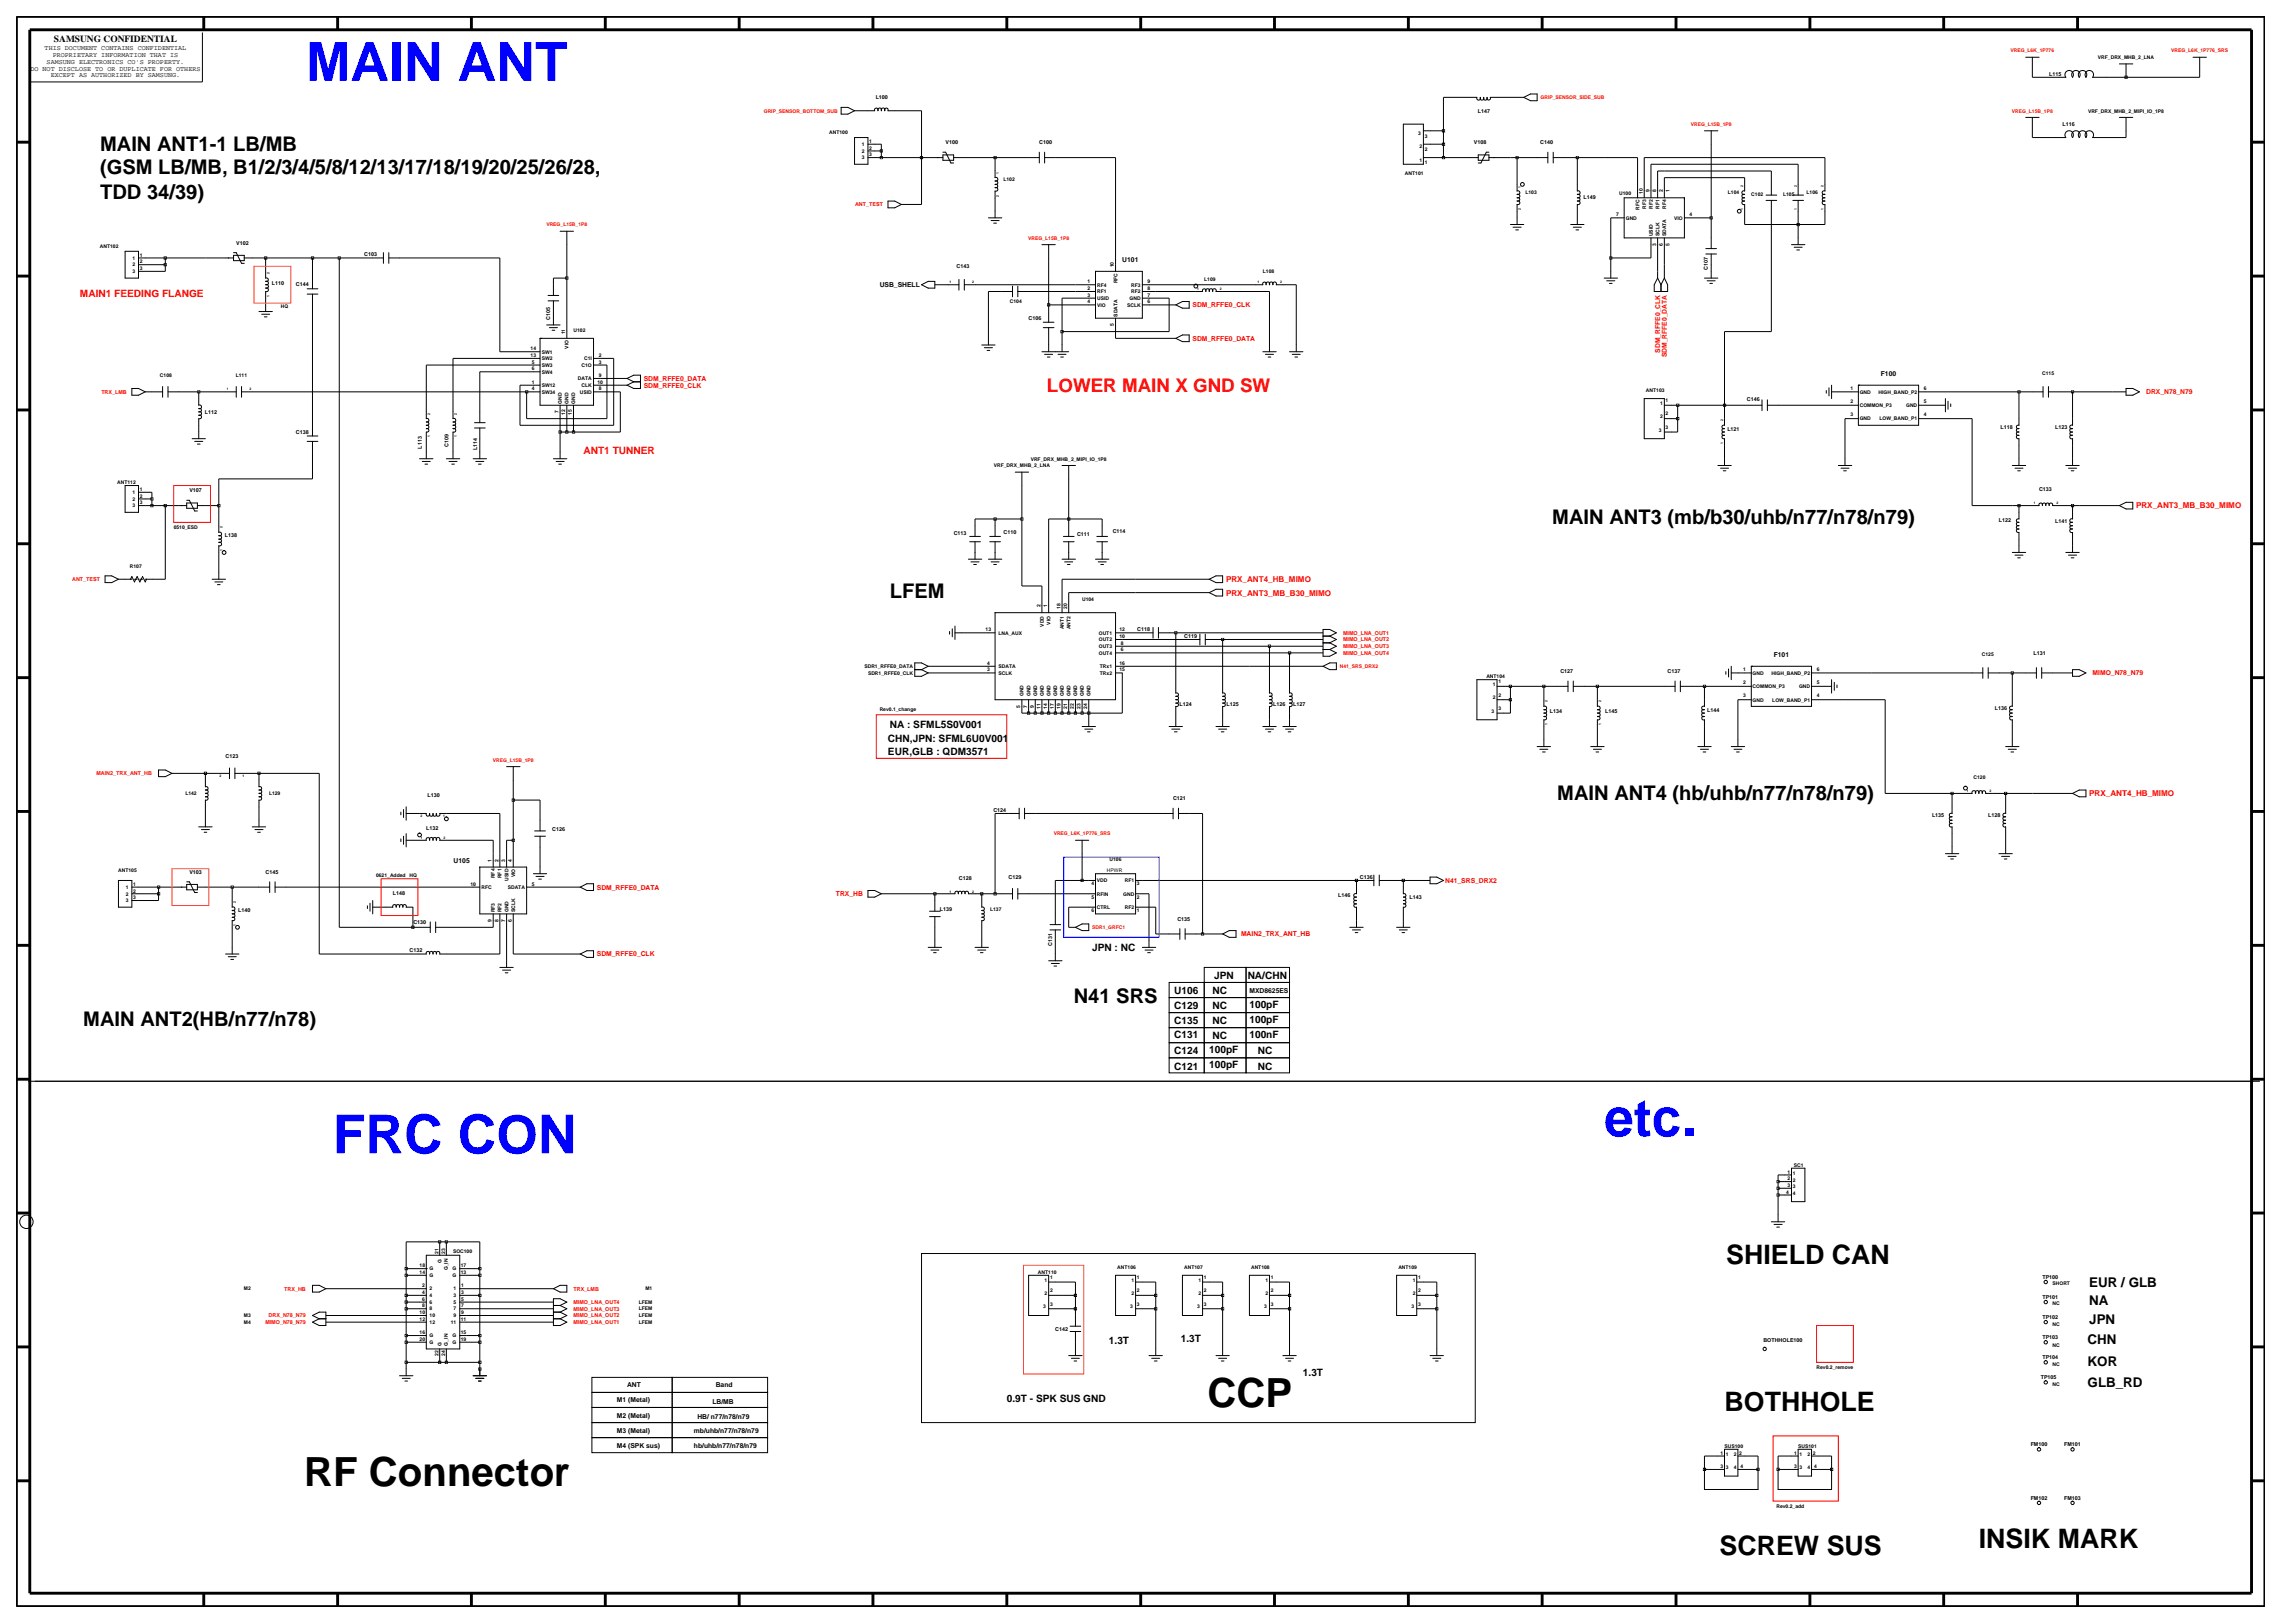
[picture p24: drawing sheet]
<svg xmlns="http://www.w3.org/2000/svg" width="420mm" height="297mm" viewBox="0 0 420 297" stroke-linecap="round" stroke-linejoin="round" font-family="sans-serif">
<defs><g id="words">
<g font-size="9.8" fill="#00f">
<text x="56" y="14.8">MAIN ANT</text>
<text x="293.6" y="207.9">etc.</text>
<text x="60.9" y="211">FRC CON</text>
</g>
<g font-size="7.4">
<text x="221" y="257.5">CCP</text>
<text x="55.7" y="271.9">RF Connector</text>
</g>
<g font-size="4.9">
<text x="315.9" y="231.2">SHIELD CAN</text>
<text x="315.6" y="258.2">BOTHHOLE</text>
<text x="314.7" y="284.5">SCREW SUS</text>
<text x="362.1" y="283.3">INSIK MARK</text>
</g>
<g font-size="3.7">
<text x="18.3" y="27.6">MAIN ANT1-1 LB/MB</text>
<text x="18.3" y="31.9">(GSM LB/MB, B1/2/3/4/5/8/12/13/17/18/19/20/25/26/28,</text>
<text x="18.3" y="36.5">TDD 34/39)</text>
<text x="284.1" y="95.9">MAIN ANT3 (mb/b30/uhb/n77/n78/n79)</text>
<text x="162.8" y="109.4">LFEM</text>
<text x="285" y="146.4">MAIN ANT4 (hb/uhb/n77/n78/n79)</text>
<text x="196.5" y="183.5">N41 SRS</text>
<text x="15.2" y="187.7">MAIN ANT2(HB/n77/n78)</text>
</g>
<text font-size="3.4" fill="#f00" x="191.6" y="71.7">LOWER MAIN X GND SW</text>
<g font-size="2.5">
<text x="382.3" y="235.5">EUR / GLB</text>
<text x="382.3" y="238.9">NA</text>
<text x="382" y="245.9">CHN</text>
<text x="382.3" y="242.2">JPN</text>
<text x="382" y="249.9">KOR</text>
<text x="382" y="253.9">GLB_RD</text>
</g>
<g font-size="1.9" fill="#f00">
<text x="14.6" y="54.3">MAIN1 FEEDING FLANGE</text>
<text x="106.8" y="83">ANT1 TUNNER</text>
</g>
<g font-size="1.9">
<text x="162.5" y="135.7">CHN,JPN: SFML6U0V001</text>
<text x="162.8" y="133.2">NA : SFML5S0V001</text>
<text x="162.5" y="138.1">EUR,GLB : QDM3571</text>
<text x="199.9" y="174">JPN : NC</text>
<text x="222.2" y="179.2">JPN</text>
<text x="228.3" y="179.2">NA/CHN</text>
<text x="214.9" y="181.9">U106</text>
<text x="214.9" y="184.7">C129</text>
<text x="221.9" y="181.9">NC</text>
<text x="221.9" y="184.7">NC</text>
<text x="228.7" y="184.4">100pF</text>
<text x="214.9" y="189.9">C131</text>
<text x="214.9" y="187.4">C135</text>
<text x="221.9" y="187.4">NC</text>
<text x="221.9" y="190.2">NC</text>
<text x="228.7" y="189.9">100nF</text>
<text x="228.7" y="187.1">100pF</text>
<text x="214.9" y="195.7">C121</text>
<text x="214.9" y="193">C124</text>
<text x="221.3" y="195.4">100pF</text>
<text x="221.3" y="192.6">100pF</text>
<text x="230.2" y="195.7">NC</text>
<text x="230.2" y="193">NC</text>
<text x="202.9" y="245.9">1.3T</text>
<text x="216.1" y="245.6">1.3T</text>
<text x="238.4" y="251.7">1.3T</text>
<text x="184.3" y="256.6">0.9T - SPK SUS GND</text>
</g>
<text font-size="1.7" x="9.9" y="7.7">SAMSUNG CONFIDENTIAL</text>
<g font-size="1.5" fill="#f00">
<text x="390.9" y="93">PRX_ANT3_MB_B30_MIMO</text>
<text x="224.4" y="106.5">PRX_ANT4_HB_MIMO</text>
<text x="224.4" y="109">PRX_ANT3_MB_B30_MIMO</text>
<text x="382.3" y="145.7">PRX_ANT4_HB_MIMO</text>
</g>
<g font-size="1.2">
<text x="8.2" y="9.2">THIS DOCUMENT CONTAINS CONFIDENTIAL</text>
<text x="8.5" y="11.7">SAMSUNG ELECTRONICS CO'S PROPERTY.</text>
<text x="9.6" y="10.5">PROPRIETARY INFORMATION THAT IS</text>
<text x="5.6" y="12.9">DO NOT DISCLOSE TO OR DUPLICATE FOR OTHERS</text>
<text x="9.3" y="14.1">EXCEPT AS AUTHORIZED BY SAMSUNG.</text>
<text x="205.4" y="48">U101</text>
<text x="161" y="52.5">USB_SHELL</text>
<text x="344.2" y="68.8">F100</text>
<text x="324.6" y="120.2">F101</text>
<text x="83" y="157.9">U105</text>
<text x="228.7" y="181.6">MXD8625ES</text>
<text x="112.9" y="256.6">M1 (Metal)</text>
<text x="114.8" y="253.9">ANT</text>
<text x="130.4" y="256.9">LB/MB</text>
<text x="131" y="253.9">Band</text>
<text x="112.9" y="262.1">M3 (Metal)</text>
<text x="112.9" y="259.4">M2 (Metal)</text>
<text x="127" y="262.1">mb/uhb/n77/n78/n79</text>
<text x="127.6" y="259.7">HB/ n77/n78/n79</text>
<text x="112.9" y="264.9">M4 (SPK sus)</text>
<text x="127" y="264.9">hb/uhb/n77/n78/n79</text>
</g>
<g font-size="1.2" fill="#f00">
<text x="218.2" y="56.2">SDM_RFFE0_CLK</text>
<text x="218.2" y="62.4">SDM_RFFE0_DATA</text>
<text x="303.8" y="64.5" transform="rotate(-90 303.8 64.5)">SDM_RFFE0_CLK</text>
<text x="305" y="65.4" transform="rotate(-90 305 65.4)">SDM_RFFE0_DATA</text>
<text x="117.8" y="70.9">SDM_RFFE0_CLK</text>
<text x="117.8" y="69.7">SDM_RFFE0_DATA</text>
<text x="392.8" y="72.1">DRX_N78_N79</text>
<text x="383" y="123.6">MIMO_N78_N79</text>
<text x="264.5" y="161.6">N41_SRS_DRX2</text>
<text x="109.2" y="162.8">SDM_RFFE0_DATA</text>
<text x="153" y="164">TRX_HB</text>
<text x="227.1" y="171.3">MAIN2_TRX_ANT_HB</text>
<text x="109.2" y="175">SDM_RFFE0_CLK</text>
</g>
<g font-size="1">
<text x="375" y="13.9">L115</text>
<text x="160.3" y="18.1">L100</text>
<text x="270.5" y="20.7">L147</text>
<text x="377.5" y="23.1">L116</text>
<text x="173.1" y="26.4">V100</text>
<text x="190.2" y="26.4">C100</text>
<text x="269.7" y="26.4">V108</text>
<text x="281.9" y="26.4">C140</text>
<text x="289.8" y="36.5">L149</text>
<text x="43.2" y="44.8">V102</text>
<text x="66.7" y="46.9">C103</text>
<text x="49.7" y="52.1">L110</text>
<text x="54.1" y="52.4">C144</text>
<text x="175.1" y="49.1">C143</text>
<text x="312.5" y="49.4" transform="rotate(-90 312.5 49.4)">C107</text>
<text x="100.7" y="58.5" transform="rotate(-90 100.7 58.5)">C105</text>
<text x="188.2" y="58.5">C106</text>
<text x="37.5" y="75.7">L112</text>
<text x="319.7" y="73.3">C146</text>
<text x="54.1" y="79.4">C138</text>
<text x="77.2" y="82.1" transform="rotate(-90 77.2 82.1)">L113</text>
<text x="82.1" y="81.8" transform="rotate(-90 82.1 81.8)">C109</text>
<text x="87.3" y="82.4" transform="rotate(-90 87.3 82.4)">L114</text>
<text x="316.1" y="78.8">L121</text>
<text x="366.1" y="78.4">L118</text>
<text x="376.1" y="78.5">L123</text>
<text x="373.2" y="89.8">C133</text>
<text x="34.7" y="90.1">V107</text>
<text x="365.8" y="95.6">L122</text>
<text x="376.1" y="95.7">L141</text>
<text x="41.2" y="98.3">L138</text>
<text x="174.5" y="97.8">C113</text>
<text x="183.6" y="97.7">C110</text>
<text x="197.1" y="98">C111</text>
<text x="203.6" y="97.5">C114</text>
<text x="208.1" y="115.5">C118</text>
<text x="216.7" y="116.7">C119</text>
<text x="372.1" y="119.9">L131</text>
<text x="285.6" y="123.1">C127</text>
<text x="305.2" y="123.1">C137</text>
<text x="215.9" y="129.3">L124</text>
<text x="224.4" y="129.3">L125</text>
<text x="233" y="129.3">L126</text>
<text x="236.7" y="129.3">L127</text>
<text x="283.7" y="130.5">L134</text>
<text x="293.8" y="130.5">L145</text>
<text x="312.4" y="130.3">L144</text>
<text x="365.1" y="130">L136</text>
<text x="41.3" y="138.8">C123</text>
<text x="78.2" y="145.9">L130</text>
<text x="181.8" y="148.6">C124</text>
<text x="214.7" y="146.4">C121</text>
<text x="353.6" y="149.5">L135</text>
<text x="363.9" y="149.6">L128</text>
<text x="78" y="151.9">L132</text>
<text x="101.1" y="152">C126</text>
<text x="34.7" y="159.9">V103</text>
<text x="48.6" y="159.9">C145</text>
<text x="175.5" y="161.1">C128</text>
<text x="184.6" y="160.8">C129</text>
<text x="248.8" y="160.8">C136</text>
<text x="43.6" y="166.9">L140</text>
<text x="71.9" y="163.8">L148</text>
<text x="172" y="166.7">L139</text>
<text x="244.9" y="164.2">L146</text>
<text x="257.9" y="164.5">L143</text>
<text x="75.7" y="169.2">C130</text>
<text x="192.5" y="173.1" transform="rotate(-90 192.5 173.1)">C131</text>
<text x="215.5" y="168.5">C135</text>
<text x="74.9" y="174.3">C132</text>
<text x="373.8" y="234">TP100</text>
<text x="373.8" y="237.6">TP101</text>
<text x="193.1" y="243.5">C142</text>
<text x="322.7" y="245.5">BOTHHOLE100</text>
<text x="373.8" y="245">TP103</text>
<text x="373.8" y="241.3">TP102</text>
<text x="373.8" y="248.7">TP104</text>
<text x="373.5" y="252.3">TP105</text>
<text x="371.6" y="264.6">FM100</text>
<text x="377.8" y="264.6">FM101</text>
<text x="371.6" y="274.4">FM102</text>
<text x="377.8" y="274.4">FM103</text>
</g>
<g font-size="1" fill="#f00">
<text x="156.5" y="37.8">ANT_TEST</text>
<text x="18.5" y="72.1">TRX_LMB</text>
<text x="13.2" y="106.3">ANT_TEST</text>
<text x="245.8" y="117.4">MIMO_LNA_OUT2</text>
<text x="245.8" y="116.2">MIMO_LNA_OUT1</text>
<text x="245.8" y="118.6">MIMO_LNA_OUT3</text>
<text x="245.8" y="119.8">MIMO_LNA_OUT4</text>
<text x="17.6" y="141.9">MAIN2_TRX_ANT_HB</text>
<text x="52" y="236.2">TRX_HB</text>
<text x="105" y="236.2">TRX_LMB</text>
<text x="105" y="239.8">MIMO_LNA_OUT3</text>
<text x="105" y="238.6">MIMO_LNA_OUT4</text>
<text x="48.6" y="242.3">MIMO_N78_N79</text>
<text x="49.2" y="241.1">DRX_N78_N79</text>
<text x="105" y="241.1">MIMO_LNA_OUT2</text>
<text x="105" y="242.3">MIMO_LNA_OUT1</text>
</g>
<g font-size=".9" fill="#f00">
<text x="367.9" y="9.6">VREG_L6K_1P776</text>
<text x="397.4" y="9.6">VREG_L6K_1P776_SRS</text>
<text x="139.8" y="20.6">GRIP_SENSOR_BOTTOM_SUB</text>
<text x="281.9" y="18.1">GRIP_SENSOR_SIDE_SUB</text>
<text x="309.4" y="23">VREG_L15B_1P8</text>
<text x="368.2" y="20.6">VREG_L15B_1P8</text>
<text x="100" y="41.4">VREG_L15B_1P8</text>
<text x="188.2" y="43.9">VREG_L15B_1P8</text>
<text x="245.2" y="122.2">N41_SRS_DRX2</text>
<text x="90.2" y="139.4">VREG_L15B_1P8</text>
<text x="192.8" y="152.9">VREG_L6K_1P776_SRS</text>
<text x="199.9" y="170">SDR1_GRFC1</text>
</g>
<g font-size=".9">
<text x="383.9" y="10.8">VRF_DRX_MHB_2_LNA</text>
<text x="382.1" y="20.6">VRF_DRX_MHB_2_MIPI_IO_1P8</text>
<text x="151.8" y="24.6">ANT100</text>
<text x="157.7" y="26.7">1</text>
<text x="157.7" y="27.9">2</text>
<text x="157.7" y="29.1">3</text>
<text x="159.1" y="26.1">1</text>
<text x="159.1" y="27.4">2</text>
<text x="159.1" y="28.6">3</text>
<text x="259.5" y="24.7">3</text>
<text x="259.8" y="29.6">1</text>
<text x="259.8" y="27.1">2</text>
<text x="260.7" y="27.6">2</text>
<text x="260.7" y="25.2">3</text>
<text x="183.6" y="33.1">L102</text>
<text x="257.1" y="31.9">ANT101</text>
<text x="260.7" y="30.1">1</text>
<text x="279.2" y="35.6">L103</text>
<text x="296.3" y="35.6">U100</text>
<text x="300.6" y="35.5" transform="rotate(-90 300.6 35.5)">10</text>
<text x="301.8" y="35.2" transform="rotate(-90 301.8 35.2)">9</text>
<text x="303.1" y="35.2" transform="rotate(-90 303.1 35.2)">8</text>
<text x="304.3" y="35.2" transform="rotate(-90 304.3 35.2)">2</text>
<text x="305.5" y="35.2" transform="rotate(-90 305.5 35.2)">1</text>
<text x="316.2" y="35.6">L104</text>
<text x="320.5" y="35.9">C102</text>
<text x="326.3" y="35.9">L105</text>
<text x="330.6" y="35.6">L106</text>
<text x="295.8" y="39.6">7</text>
<text x="297.5" y="40.2">GND</text>
<text x="300" y="38.4" transform="rotate(-90 300 38.4)">RFC</text>
<text x="301.2" y="38.2" transform="rotate(-90 301.2 38.2)">RF3</text>
<text x="302.5" y="38.2" transform="rotate(-90 302.5 38.2)">RF2</text>
<text x="303.7" y="38.2" transform="rotate(-90 303.7 38.2)">RF1</text>
<text x="304.9" y="38.2" transform="rotate(-90 304.9 38.2)">RF4</text>
<text x="306.4" y="40.2">VIO</text>
<text x="309.2" y="39.6">4</text>
<text x="18.3" y="45.4">ANT102</text>
<text x="24.2" y="47.5">1</text>
<text x="25.6" y="47">1</text>
<text x="302.5" y="43.2" transform="rotate(-90 302.5 43.2)">USID</text>
<text x="303.1" y="45" transform="rotate(-90 303.1 45)">3</text>
<text x="303.7" y="43.2" transform="rotate(-90 303.7 43.2)">SCLK</text>
<text x="304.3" y="45" transform="rotate(-90 304.3 45)">6</text>
<text x="304.9" y="43.2" transform="rotate(-90 304.9 43.2)">SDATA</text>
<text x="305.5" y="45" transform="rotate(-90 305.5 45)">5</text>
<text x="24.2" y="48.7">2</text>
<text x="24.2" y="50">3</text>
<text x="25.6" y="48.2">2</text>
<text x="25.6" y="49.4">3</text>
<text x="199" y="51.8">1</text>
<text x="199" y="53.1">2</text>
<text x="200.8" y="52.4">RF4</text>
<text x="200.8" y="53.7">RF1</text>
<text x="203.9" y="48.9" transform="rotate(-90 203.9 48.9)">10</text>
<text x="204.5" y="51.9" transform="rotate(-90 204.5 51.9)">RFC</text>
<text x="207" y="53.7">RF2</text>
<text x="207" y="52.4">RF3</text>
<text x="210" y="53.1">8</text>
<text x="210" y="51.8">9</text>
<text x="220.4" y="51.5">L109</text>
<text x="231.1" y="50">L108</text>
<text x="51.4" y="56.4">HQ</text>
<text x="184.8" y="55.5">C104</text>
<text x="199" y="54.3">3</text>
<text x="199" y="55.5">4</text>
<text x="200.8" y="56.1">VIO</text>
<text x="200.8" y="54.9">USID</text>
<text x="203.9" y="59.7" transform="rotate(-90 203.9 59.7)">5</text>
<text x="204.5" y="57.9" transform="rotate(-90 204.5 57.9)">SDATA</text>
<text x="206.3" y="56.1">SCLK</text>
<text x="206.7" y="54.9">GND</text>
<text x="210" y="55.5">6</text>
<text x="210" y="54.3">7</text>
<text x="97.1" y="65.3">13</text>
<text x="97.1" y="64.1">14</text>
<text x="99.1" y="65.9">SW2</text>
<text x="99.1" y="64.7">SW1</text>
<text x="103.4" y="61.2" transform="rotate(-90 103.4 61.2)">11</text>
<text x="104.1" y="63.8" transform="rotate(-90 104.1 63.8)">VIO</text>
<text x="105" y="60.7">U102</text>
<text x="106.9" y="65.9">C1I</text>
<text x="109.6" y="65.3">2</text>
<text x="29.3" y="69">C108</text>
<text x="43.2" y="69">L111</text>
<text x="97.4" y="67.7">6</text>
<text x="97.4" y="71.4">4</text>
<text x="97.4" y="66.5">5</text>
<text x="97.4" y="70.2">1</text>
<text x="99.1" y="67.1">SW3</text>
<text x="99.1" y="68.4">SW4</text>
<text x="99.1" y="70.8">SW12</text>
<text x="105.8" y="69.6">DATA</text>
<text x="106.4" y="67.1">C1O</text>
<text x="106.4" y="70.8">CLK</text>
<text x="109.3" y="70.2">10</text>
<text x="109.6" y="71.4">8</text>
<text x="109.6" y="69">9</text>
<text x="109.6" y="66.5">3</text>
<text x="301.2" y="71.7">ANT103</text>
<text x="338.6" y="71.3">1</text>
<text x="352.1" y="71.3">6</text>
<text x="373.7" y="68.7">C115</text>
<text x="99.1" y="72">SW34</text>
<text x="102.2" y="75.6" transform="rotate(-90 102.2 75.6)">7</text>
<text x="102.8" y="73.9" transform="rotate(-90 102.8 73.9)">GND</text>
<text x="103.4" y="75.9" transform="rotate(-90 103.4 75.9)">12</text>
<text x="104.1" y="73.9" transform="rotate(-90 104.1 73.9)">GND</text>
<text x="104.7" y="75.9" transform="rotate(-90 104.7 75.9)">15</text>
<text x="105.3" y="73.9" transform="rotate(-90 105.3 73.9)">GND</text>
<text x="106.1" y="72">USID</text>
<text x="303.8" y="74.1">1</text>
<text x="303.8" y="76.5">2</text>
<text x="304.8" y="73.6">1</text>
<text x="304.8" y="76">2</text>
<text x="338.6" y="73.7">2</text>
<text x="338.6" y="76.2">3</text>
<text x="340.3" y="72">GND</text>
<text x="340.3" y="74.5">COMMON_P3</text>
<text x="340.3" y="76.9">GND</text>
<text x="343.8" y="72">HIGH_BAND_P2</text>
<text x="343.9" y="76.9">LOW_BAND_P1</text>
<text x="348.8" y="74.5">GND</text>
<text x="352.1" y="73.7">5</text>
<text x="352.1" y="76.2">4</text>
<text x="303.6" y="79">3</text>
<text x="304.8" y="78.5">3</text>
<text x="21.4" y="88.6">ANT112</text>
<text x="25.6" y="89.8">1</text>
<text x="181.9" y="85.5">VRF_DRX_MHB_2_LNA</text>
<text x="188.6" y="84.3">VRF_DRX_MHB_2_MIPI_IO_1P8</text>
<text x="24.2" y="90.4">1</text>
<text x="24.2" y="91.6">2</text>
<text x="24.2" y="92.8">3</text>
<text x="25.6" y="91.1">2</text>
<text x="25.6" y="92.3">3</text>
<text x="31.8" y="96.8">0510_ESD</text>
<text x="23.8" y="103.9">R107</text>
<text x="190.4" y="111.2" transform="rotate(-90 190.4 111.2)">2</text>
<text x="191.6" y="111.2" transform="rotate(-90 191.6 111.2)">1</text>
<text x="194.1" y="111.4" transform="rotate(-90 194.1 111.4)">18</text>
<text x="195.3" y="111.4" transform="rotate(-90 195.3 111.4)">20</text>
<text x="198" y="110">U104</text>
<text x="180.4" y="115.5">13</text>
<text x="182.7" y="116.1">LNA_AUX</text>
<text x="191" y="114.7" transform="rotate(-90 191 114.7)">VDD</text>
<text x="192.2" y="114.3" transform="rotate(-90 192.2 114.3)">VIO</text>
<text x="194.7" y="115.1" transform="rotate(-90 194.7 115.1)">ANT1</text>
<text x="195.9" y="115.1" transform="rotate(-90 195.9 115.1)">ANT2</text>
<text x="201.1" y="119.8">OUT4</text>
<text x="201.1" y="118.6">OUT3</text>
<text x="201.1" y="116.1">OUT1</text>
<text x="201.1" y="117.3">OUT2</text>
<text x="204.9" y="115.5">12</text>
<text x="204.9" y="116.7">10</text>
<text x="205.1" y="119.2">6</text>
<text x="205.1" y="118">8</text>
<text x="158.2" y="122.2">SDR1_RFFE0_DATA</text>
<text x="158.9" y="123.5">SDR1_RFFE0_CLK</text>
<text x="180.6" y="122.9">3</text>
<text x="180.6" y="121.6">4</text>
<text x="182.7" y="122.2">SDATA</text>
<text x="182.7" y="123.5">SCLK</text>
<text x="201.3" y="123.5">TRx2</text>
<text x="201.3" y="122.2">TRx1</text>
<text x="204.9" y="122.9">15</text>
<text x="204.9" y="121.6">16</text>
<text x="272" y="124.1">ANT104</text>
<text x="273.2" y="125.5">1</text>
<text x="274.2" y="125">1</text>
<text x="319" y="122.7">1</text>
<text x="319" y="125.2">2</text>
<text x="320.7" y="123.5">GND</text>
<text x="320.7" y="125.9">COMMON_P3</text>
<text x="324.2" y="123.5">HIGH_BAND_P2</text>
<text x="329.2" y="125.9">GND</text>
<text x="332.5" y="125.2">5</text>
<text x="332.5" y="122.7">6</text>
<text x="362.7" y="120.1">C125</text>
<text x="161" y="130.2">Rev0.1_change</text>
<text x="186.7" y="129.5" transform="rotate(-90 186.7 129.5)">5</text>
<text x="187.3" y="127.4" transform="rotate(-90 187.3 127.4)">GND</text>
<text x="188" y="129.5" transform="rotate(-90 188 129.5)">7</text>
<text x="188.6" y="127.4" transform="rotate(-90 188.6 127.4)">GND</text>
<text x="189.2" y="129.5" transform="rotate(-90 189.2 129.5)">9</text>
<text x="189.8" y="127.4" transform="rotate(-90 189.8 127.4)">GND</text>
<text x="190.4" y="129.8" transform="rotate(-90 190.4 129.8)">11</text>
<text x="191" y="127.4" transform="rotate(-90 191 127.4)">GND</text>
<text x="191.6" y="129.8" transform="rotate(-90 191.6 129.8)">14</text>
<text x="192.2" y="127.4" transform="rotate(-90 192.2 127.4)">GND</text>
<text x="192.9" y="129.8" transform="rotate(-90 192.9 129.8)">17</text>
<text x="193.5" y="127.4" transform="rotate(-90 193.5 127.4)">GND</text>
<text x="194.1" y="129.8" transform="rotate(-90 194.1 129.8)">19</text>
<text x="194.7" y="127.4" transform="rotate(-90 194.7 127.4)">GND</text>
<text x="195.3" y="129.8" transform="rotate(-90 195.3 129.8)">21</text>
<text x="195.9" y="127.4" transform="rotate(-90 195.9 127.4)">GND</text>
<text x="196.5" y="129.8" transform="rotate(-90 196.5 129.8)">22</text>
<text x="197.1" y="127.4" transform="rotate(-90 197.1 127.4)">GND</text>
<text x="197.7" y="129.8" transform="rotate(-90 197.7 129.8)">23</text>
<text x="198.4" y="127.4" transform="rotate(-90 198.4 127.4)">GND</text>
<text x="199" y="129.8" transform="rotate(-90 199 129.8)">24</text>
<text x="199.6" y="127.4" transform="rotate(-90 199.6 127.4)">GND</text>
<text x="273" y="130.4">3</text>
<text x="273.2" y="128">2</text>
<text x="274.2" y="127.5">2</text>
<text x="274.2" y="129.9">3</text>
<text x="319" y="127.6">3</text>
<text x="320.7" y="128.4">GND</text>
<text x="324.3" y="128.4">LOW_BAND_P1</text>
<text x="332.5" y="127.6">4</text>
<text x="361.2" y="142.5">C120</text>
<text x="33.9" y="145.5">L142</text>
<text x="49.2" y="145.5">L129</text>
<text x="21.6" y="159.6">ANT105</text>
<text x="68.8" y="160.5">0621_Added</text>
<text x="74.9" y="160.5">HQ</text>
<text x="90" y="157.7" transform="rotate(-90 90 157.7)">1</text>
<text x="90.6" y="160.7" transform="rotate(-90 90.6 160.7)">RF4</text>
<text x="91.2" y="157.7" transform="rotate(-90 91.2 157.7)">2</text>
<text x="91.8" y="160.7" transform="rotate(-90 91.8 160.7)">RF1</text>
<text x="92.4" y="157.7" transform="rotate(-90 92.4 157.7)">3</text>
<text x="93" y="161.2" transform="rotate(-90 93 161.2)">USID</text>
<text x="93.7" y="157.7" transform="rotate(-90 93.7 157.7)">4</text>
<text x="94.3" y="160.5" transform="rotate(-90 94.3 160.5)">VIO</text>
<text x="200.7" y="161.4">VDD</text>
<text x="202.6" y="159.6">HPWR</text>
<text x="203.1" y="157.5">U106</text>
<text x="205.9" y="161.4">RF1</text>
<text x="23" y="162.6">1</text>
<text x="23" y="163.9">2</text>
<text x="23" y="165.1">3</text>
<text x="24.3" y="162.1">1</text>
<text x="24.3" y="163.3">2</text>
<text x="24.3" y="164.5">3</text>
<text x="86.1" y="162">10</text>
<text x="88.1" y="162.7">RFC</text>
<text x="90.6" y="166.9" transform="rotate(-90 90.6 166.9)">RF3</text>
<text x="91.8" y="166.9" transform="rotate(-90 91.8 166.9)">RF2</text>
<text x="92.9" y="162.7">SDATA</text>
<text x="93" y="166.9" transform="rotate(-90 93 166.9)">GND</text>
<text x="94.3" y="166.9" transform="rotate(-90 94.3 166.9)">SCLK</text>
<text x="97.4" y="162">5</text>
<text x="181.2" y="166.6">L137</text>
<text x="199.7" y="162">4</text>
<text x="199.7" y="166.9">6</text>
<text x="199.7" y="164.5">5</text>
<text x="200.7" y="166.3">CTRL</text>
<text x="200.7" y="163.9">RFIN</text>
<text x="205.6" y="163.9">GND</text>
<text x="205.9" y="166.3">RF2</text>
<text x="208.1" y="164.5">2</text>
<text x="208.1" y="162">3</text>
<text x="208.1" y="166.9">1</text>
<text x="90" y="168.7" transform="rotate(-90 90 168.7)">9</text>
<text x="91.2" y="168.7" transform="rotate(-90 91.2 168.7)">8</text>
<text x="92.4" y="168.7" transform="rotate(-90 92.4 168.7)">7</text>
<text x="93.7" y="168.7" transform="rotate(-90 93.7 168.7)">6</text>
<text x="327.1" y="214.8">1</text>
<text x="327.1" y="216">2</text>
<text x="328.1" y="215">1</text>
<text x="328.3" y="213.5">SC1</text>
<text x="326.9" y="218.4">4</text>
<text x="327.1" y="217.2">3</text>
<text x="328.1" y="216.2">2</text>
<text x="328.1" y="217.4">3</text>
<text x="328.1" y="218.7">4</text>
<text x="76.8" y="231.9">18</text>
<text x="76.8" y="233.1">14</text>
<text x="78.6" y="233.7">G</text>
<text x="78.6" y="232.4">G</text>
<text x="80.2" y="229.5" transform="rotate(-90 80.2 229.5)">21</text>
<text x="80.8" y="231" transform="rotate(-90 80.8 231)">G</text>
<text x="81.4" y="229.5" transform="rotate(-90 81.4 229.5)">23</text>
<text x="82" y="232.5" transform="rotate(-90 82 232.5)">G_IN</text>
<text x="82.8" y="233.7">G</text>
<text x="82.8" y="232.4">G</text>
<text x="82.9" y="229.2">SOC100</text>
<text x="84.3" y="233.1">13</text>
<text x="84.3" y="231.9">17</text>
<text x="190" y="233.1">ANT110</text>
<text x="204.5" y="232.1">ANT106</text>
<text x="216.7" y="232.1">ANT107</text>
<text x="229" y="232.1">ANT108</text>
<text x="255.9" y="232.1">ANT109</text>
<text x="44.6" y="236.1">M2</text>
<text x="77.3" y="236.8">4</text>
<text x="77.3" y="238">6</text>
<text x="77.3" y="239.2">8</text>
<text x="77.3" y="235.6">2</text>
<text x="78.6" y="237.3">4</text>
<text x="78.6" y="238.6">6</text>
<text x="78.6" y="239.8">8</text>
<text x="78.6" y="236.1">2</text>
<text x="83" y="238.6">5</text>
<text x="83" y="239.8">7</text>
<text x="83" y="237.3">3</text>
<text x="83" y="236.1">1</text>
<text x="84.4" y="236.8">3</text>
<text x="84.4" y="238">5</text>
<text x="84.4" y="239.2">7</text>
<text x="84.4" y="235.6">1</text>
<text x="116.9" y="238.6">LFEM</text>
<text x="116.9" y="239.8">LFEM</text>
<text x="118.1" y="236.1">M1</text>
<text x="190.9" y="239.4">3</text>
<text x="191.2" y="234.5">1</text>
<text x="191.2" y="237">2</text>
<text x="192.2" y="234">1</text>
<text x="192.2" y="236.5">2</text>
<text x="192.2" y="238.9">3</text>
<text x="206.9" y="239.4">3</text>
<text x="207.1" y="234.5">1</text>
<text x="207.1" y="237">2</text>
<text x="208.1" y="234">1</text>
<text x="208.1" y="236.5">2</text>
<text x="208.1" y="238.9">3</text>
<text x="219.1" y="239.4">3</text>
<text x="219.3" y="234.5">1</text>
<text x="219.3" y="237">2</text>
<text x="220.3" y="238.9">3</text>
<text x="220.3" y="234">1</text>
<text x="220.3" y="236.5">2</text>
<text x="231.4" y="239.4">3</text>
<text x="231.6" y="234.5">1</text>
<text x="231.6" y="237">2</text>
<text x="232.6" y="234">1</text>
<text x="232.6" y="236.5">2</text>
<text x="232.6" y="238.9">3</text>
<text x="258.3" y="239.4">3</text>
<text x="258.5" y="237">2</text>
<text x="258.5" y="234.5">1</text>
<text x="259.5" y="236.5">2</text>
<text x="259.5" y="238.9">3</text>
<text x="259.5" y="234">1</text>
<text x="375.6" y="238.9">NC</text>
<text x="375.6" y="235.2">SHORT</text>
<text x="44.6" y="242.2">M4</text>
<text x="44.6" y="241">M3</text>
<text x="76.8" y="245.4">20</text>
<text x="76.8" y="240.5">10</text>
<text x="76.8" y="241.7">12</text>
<text x="76.8" y="244.1">16</text>
<text x="78.6" y="245.9">G</text>
<text x="78.6" y="242.2">12</text>
<text x="78.6" y="244.7">G</text>
<text x="78.6" y="241">10</text>
<text x="82.5" y="242.2">11</text>
<text x="82.8" y="245.9">G</text>
<text x="82.8" y="244.7">G</text>
<text x="83" y="241">9</text>
<text x="84.3" y="245.4">19</text>
<text x="84.3" y="241.7">11</text>
<text x="84.3" y="244.1">15</text>
<text x="84.4" y="240.5">9</text>
<text x="116.9" y="242.2">LFEM</text>
<text x="116.9" y="241">LFEM</text>
<text x="375.6" y="242.6">NC</text>
<text x="80.2" y="248.1" transform="rotate(-90 80.2 248.1)">22</text>
<text x="80.8" y="246.2" transform="rotate(-90 80.8 246.2)">G</text>
<text x="81.4" y="248.1" transform="rotate(-90 81.4 248.1)">24</text>
<text x="82" y="246.2" transform="rotate(-90 82 246.2)">G_IN</text>
<text x="332.4" y="250.5">Rev0.2_remove</text>
<text x="375.6" y="249.9">NC</text>
<text x="375.6" y="246.5">NC</text>
<text x="375.6" y="253.6">NC</text>
<text x="314.9" y="266.2">1</text>
<text x="314.9" y="268.6">3</text>
<text x="315.6" y="265">SUS100</text>
<text x="315.8" y="266.4">1</text>
<text x="315.8" y="268.9">3</text>
<text x="317.3" y="266.4">2</text>
<text x="317.3" y="268.9">4</text>
<text x="318.3" y="266.2">2</text>
<text x="318.5" y="268.6">4</text>
<text x="328.3" y="266.2">1</text>
<text x="328.3" y="268.6">3</text>
<text x="329.1" y="265">SUS101</text>
<text x="329.3" y="266.4">1</text>
<text x="329.3" y="268.9">3</text>
<text x="330.8" y="268.9">4</text>
<text x="330.8" y="266.4">2</text>
<text x="331.8" y="266.2">2</text>
<text x="332" y="268.6">4</text>
<text x="325.1" y="275.9">Rev0.2_add</text>
</g>
<g font-size=".6">
<text x="182.8" y="31.9" transform="rotate(-90 182.8 31.9)">1</text>
<text x="278.3" y="34.3" transform="rotate(-90 278.3 34.3)">1</text>
<text x="319" y="34.2" transform="rotate(-90 319 34.2)">2</text>
<text x="328.8" y="34.2" transform="rotate(-90 328.8 34.2)">2</text>
<text x="333.7" y="34.2" transform="rotate(-90 333.7 34.2)">2</text>
<text x="182.8" y="36" transform="rotate(-90 182.8 36)">2</text>
<text x="278.3" y="38.5" transform="rotate(-90 278.3 38.5)">2</text>
<text x="319" y="38.4" transform="rotate(-90 319 38.4)">1</text>
<text x="328.8" y="38.4" transform="rotate(-90 328.8 38.4)">1</text>
<text x="333.7" y="38.4" transform="rotate(-90 333.7 38.4)">1</text>
<text x="49.3" y="50.1" transform="rotate(-90 49.3 50.1)">2</text>
<text x="173.8" y="51.9">1</text>
<text x="177.9" y="51.9">2</text>
<text x="219.1" y="53.1">1</text>
<text x="223.3" y="53.1">2</text>
<text x="230.1" y="51.9">1</text>
<text x="234.3" y="51.9">2</text>
<text x="49.3" y="54.3" transform="rotate(-90 49.3 54.3)">1</text>
<text x="41.5" y="71.5">1</text>
<text x="45.7" y="71.5">2</text>
<text x="78.7" y="75.9" transform="rotate(-90 78.7 75.9)">2</text>
<text x="83.6" y="75.9" transform="rotate(-90 83.6 75.9)">2</text>
<text x="315.4" y="77.1" transform="rotate(-90 315.4 77.1)">2</text>
<text x="78.7" y="80" transform="rotate(-90 78.7 80)">1</text>
<text x="83.6" y="80" transform="rotate(-90 83.6 80)">1</text>
<text x="315.4" y="81.3" transform="rotate(-90 315.4 81.3)">1</text>
<text x="372.2" y="92.3">1</text>
<text x="376.3" y="92.3">2</text>
<text x="40.7" y="100.9" transform="rotate(-90 40.7 100.9)">1</text>
<text x="40.7" y="96.7" transform="rotate(-90 40.7 96.7)">2</text>
<text x="283.2" y="128.5" transform="rotate(-90 283.2 128.5)">2</text>
<text x="293" y="128.5" transform="rotate(-90 293 128.5)">2</text>
<text x="283.2" y="132.7" transform="rotate(-90 283.2 132.7)">1</text>
<text x="293" y="132.7" transform="rotate(-90 293 132.7)">1</text>
<text x="40.2" y="142.2">2</text>
<text x="44.4" y="142.2">1</text>
<text x="76.9" y="149.5">2</text>
<text x="81.1" y="149.5">1</text>
<text x="359.9" y="144.9">1</text>
<text x="364.1" y="144.9">2</text>
<text x="77" y="153.5">1</text>
<text x="81.2" y="153.5">2</text>
<text x="43.2" y="165.3" transform="rotate(-90 43.2 165.3)">2</text>
<text x="173.8" y="163.3">1</text>
<text x="177.9" y="163.3">2</text>
<text x="43.2" y="169.4" transform="rotate(-90 43.2 169.4)">1</text>
</g>
</g></defs>
<!-- layer: MFD Layer /idea/tmp/Extended-Print.cd77.park.sheet1.27.mfd -->
<g fill="none" stroke="#000" stroke-width=".18">
<path d="M37 5.9v9.1h-31.5M153.9 19.6h1.3l1.2 .7-1.2 .6h-1.3zM278.9 17.8h-6.2a.34 .34 0 0 1-.3 .5 .34 .34 0 0 1-.3-.5 .35 .35 0 0 1-.3 .5 .35 .35 0 0 1-.3-.5 .35 .35 0 0 1-.3 .5 .35 .35 0 0 1-.3-.5 .35 .35 0 0 1-.3 .5 .35 .35 0 0 1-.3-.5h-6.1v11M278.9 17.8l1.2-.6h1.2v1.2h-1.2zM370.7 10.5h2.5M371.9 10.5v3.6h6.2a.78 .78 0 0 1 0-1 .78 .78 0 0 1 1.1 0 .78 .78 0 0 1 .1 1 .78 .78 0 0 1 .1-1 .78 .78 0 0 1 1 0 .78 .78 0 0 1 .1 1.1 .78 .78 0 0 1 .1-1.1 .78 .78 0 0 1 1 0 .78 .78 0 0 1 .1 1 .78 .78 0 0 1 .1-1 .78 .78 0 0 1 1.1 0 .78 .78 0 0 1 .1 1.1M387.9 11.7h2.4M389.1 11.7v2.4M401.3 10.5h2.5M402.6 10.5v3.6h-19.6M156.4 20.3h3.7a.34 .34 0 0 1 .3-.5 .34 .34 0 0 1 .3 .5 .35 .35 0 0 1 .3-.5 .35 .35 0 0 1 .3 .5M156.4 25.2h2.4v4.9h-2.4z"/>
<path d="M158.8 28.8h13.8M158.8 26.4h2.5v2.4M158.8 27.6h2.5M161.3 20.3a.35 .35 0 0 1 .3-.5 .35 .35 0 0 1 .3 .5 .34 .34 0 0 1 .3-.5 .34 .34 0 0 1 .3 .5h6.1v17.1h-3.6M162.5 36.8h1.2l1.3 .6-1.3 .6h-1.2zM172.6 28.3h1.9v1h-1.9zM172.6 27.9h.5l.9 1.9h.5M174.5 28.8h15.7M180.9 39.9h2.4M182.1 32.5a.35 .35 0 0 1 .5 .3 .35 .35 0 0 1-.5 .3 .35 .35 0 0 1 .5 .3 .35 .35 0 0 1-.5 .3M182.1 34.3a.35 .35 0 0 1 .5 .3 .35 .35 0 0 1-.5 .4v4.9M182.1 28.8v3.7"/>
<path d="M182.1 33.7a.34 .34 0 0 1 .5 .3 .34 .34 0 0 1-.5 .3M190.2 27.9v1.9M191.2 28.8h13v20.9M191.2 27.9v1.9M256.8 22.7h3.7v7.4h-3.7zM260.5 28.8h10M260.5 26.4h3.7M260.5 23.9h3.7M270.5 28.3h2v1h-2zM272.5 28.8h10.8M272.5 27.9h-.5l-1 1.9h-.5M277.6 35.6a.35 .35 0 0 1 .5 .3 .35 .35 0 0 1-.5 .3 .34 .34 0 0 1 .5 .3 .34 .34 0 0 1-.5 .3 .35 .35 0 0 1 .5 .3 .35 .35 0 0 1-.5 .3v3.7"/>
<path d="M277.6 28.8v6.1a.35 .35 0 0 1 .5 .4 .35 .35 0 0 1-.5 .3M283.3 27.9v1.9M284.3 28.8h15.4v7.4M284.3 27.9v1.9M288.7 35.6a.35 .35 0 0 1 .5 .3 .35 .35 0 0 1-.5 .3 .33 .33 0 0 1 .5 .3 .33 .33 0 0 1-.5 .3 .35 .35 0 0 1 .5 .3 .35 .35 0 0 1-.5 .3v3.7M288.7 28.8v6.1a.35 .35 0 0 1 .5 .4 .35 .35 0 0 1-.5 .3M297.2 36.2h11.1v7.3h-11.1zM297.2 39.9h-2.4v11M308.3 39.9h4.9M311.9 23.9h2.5M313.2 23.9v21.6M319.3 35.6a.35 .35 0 0 1-.5-.3 .35 .35 0 0 1 .5-.4v-2.4h-14.7v3.7"/>
<path d="M319.3 35.6a.35 .35 0 0 0-.5 .3 .35 .35 0 0 0 .5 .3 .33 .33 0 0 0-.5 .3 .33 .33 0 0 0 .5 .3 .35 .35 0 0 0-.5 .3 .35 .35 0 0 0 .5 .3v3.7h14.7v-3.7a.35 .35 0 0 1-.5-.3 .35 .35 0 0 1 .5-.3 .33 .33 0 0 1-.5-.3 .33 .33 0 0 1 .5-.3 .35 .35 0 0 1-.5-.3 .35 .35 0 0 1 .5-.3M323.2 36.7h2M323.2 35.7h2M324.2 36.7v24h-8.6v17.1a.34 .34 0 0 0-.5 .3 .34 .34 0 0 0 .5 .3 .34 .34 0 0 0-.5 .3 .34 .34 0 0 0 .5 .4 .33 .33 0 0 0-.5 .3 .33 .33 0 0 0 .5 .3 .34 .34 0 0 0-.5 .3 .34 .34 0 0 0 .5 .3M324.2 35.7v-4.4h-20.8v4.9M328.1 36.7h2M328.1 35.7h2M329.1 35.7v-5.6h-27v6.1M329.1 36.7v8.1M334 35.6a.35 .35 0 0 1-.5-.3 .35 .35 0 0 1 .5-.4v-6.1h-33.1v7.4M370.7 21.5h2.5M371.9 21.5v3.7h6.2a.78 .78 0 0 1 0-1.1 .78 .78 0 0 1 1.1 0 .78 .78 0 0 1 .1 1.1 .78 .78 0 0 1 .1-1.1 .78 .78 0 0 1 1 0 .78 .78 0 0 1 .1 1.1 .78 .78 0 0 1 .1-1.1 .78 .78 0 0 1 1 0 .78 .78 0 0 1 .1 1.1 .78 .78 0 0 1 .1-1.1 .78 .78 0 0 1 1.1 0 .78 .78 0 0 1 .1 1.1"/>
<path d="M387.9 21.5h2.4M389.1 21.5v3.7h-6.1M22.9 46h2.4v4.9h-2.4zM25.3 47.2h17.4M25.3 48.4h5M30.3 47.2v2.5h-5M42.7 46.7h2v1h-2zM42.7 46.2h.5l1 2h.5M44.7 47.2h25.5M47.4 57h2.4M47.9 57.5h1.5M48.4 58h.5"/>
<path d="M48.6 52.7a.35 .35 0 0 1 .5 .3 .35 .35 0 0 1-.5 .3v3.7M48.6 51.5a.35 .35 0 0 1 .5 .3 .35 .35 0 0 1-.5 .3M48.6 52.1a.35 .35 0 0 1 .5 .3 .35 .35 0 0 1-.5 .3M48.6 47.2v3.7a.34 .34 0 0 1 .5 .3 .34 .34 0 0 1-.5 .3M56.2 53.8h2M56.2 52.8h2M57.2 47.2v5.6M57.2 53.8v26M62.1 47.2v122.5h16.6M70.2 46.2v2M71.2 47.2h20.3v17.2h7.3M71.2 46.2v2"/>
<path d="M100 59.5h2.5M100.3 55.1h2M100.3 54.1h2M100.5 60h1.5M101.3 55.1v4.4M102.5 42.3h2.5M103.7 50.9h-2.4v3.2M103.7 42.3v19.6M168.6 52.1l1.3-.6h1.2v1.2h-1.2zM171.1 52.1h4.4M175.5 51.1v2M176.5 52.1h24"/>
<path d="M176.5 51.1v2M181.4 40.4h1.4M181.9 40.8h.5M185.3 53.3h-4.4v9.8M185.3 52.4v1.9M186.3 53.3h14.2M186.3 52.4v1.9M190.7 44.8h2.4M190.9 60h2M190.9 59h2M191.9 44.8v14.2M191.9 60v4.4"/>
<path d="M191.9 55.8h8.6M200.5 54.6h-6.1v9.8M200.5 49.7h8.6v8.5h-8.6zM204.2 58.2v3.7h11M209.1 53.3h11a.34 .34 0 0 1 .3-.5 .34 .34 0 0 1 .3 .5 .35 .35 0 0 1 .3-.5 .35 .35 0 0 1 .3 .5 .35 .35 0 0 1 .3-.5 .35 .35 0 0 1 .3 .5M209.1 52.1h22a.34 .34 0 0 1 .3-.5 .34 .34 0 0 1 .3 .5 .35 .35 0 0 1 .3-.5 .35 .35 0 0 1 .3 .5 .35 .35 0 0 1 .3-.5 .35 .35 0 0 1 .4 .5M209.1 54.6h4.9v6.1h-19.6M209.1 55.8h6.1M215.2 55.8l1.2-.6h1.2v1.2h-1.2zM221.9 53.3a.35 .35 0 0 1 .3-.5 .35 .35 0 0 1 .3 .5h9.8v11.1M232.9 52.1a.35 .35 0 0 1 .4-.5 .35 .35 0 0 1 .3 .5h3.6v12.3M276.4 41.1h2.5"/>
<path d="M276.9 41.6h1.5M277.4 42.1h.5M287.4 41.1h2.5M287.9 41.6h1.5M288.4 42.1h.5M293.6 50.9h2.4M294 51.4h1.5M294.5 51.9h.5M302.1 43.5v3.7h-7.3M303.4 50.9l-.7 1.2v1.2h2.5v-1.2l-.6-1.2M303.4 43.5v7.4M303.4 50.9l.6 1.2"/>
<path d="M304 52.1v1.2M304.6 50.9l-.6 1.2M304.6 43.5v7.4M311.9 50.9h2.5M312.2 46.5h1.9M312.2 45.5h1.9M312.4 51.4h1.5M312.9 51.9h.5M313.2 46.5v4.4M327.9 44.8h2.4M328.3 45.2h1.5M328.8 45.7h.5"/>
<path d="M24.1 71.1h1.2l1.3 .6-1.3 .6h-1.2zM26.6 71.7h3.2M29.8 70.7v2M30.7 71.7h12.5M30.7 70.7v2M36.4 71.7v2.4a.35 .35 0 0 1 .5 .4 .35 .35 0 0 1-.5 .3 .33 .33 0 0 1 .5 .3 .33 .33 0 0 1-.5 .3 .35 .35 0 0 1 .5 .3 .35 .35 0 0 1-.5 .3 .35 .35 0 0 1 .5 .3 .35 .35 0 0 1-.5 .3v3.7M43.2 70.7v2M44.2 71.7h54.6M44.2 70.7v2M56.2 79.8h2M86.8 78.3h2M86.8 77.3h2"/>
<path d="M87.8 78.3v5.6M98.8 65.6h-15.9v11a.35 .35 0 0 1 .5 .3 .35 .35 0 0 1-.5 .3 .33 .33 0 0 1 .5 .3 .33 .33 0 0 1-.5 .3 .35 .35 0 0 1 .5 .3 .35 .35 0 0 1-.5 .3 .35 .35 0 0 1 .5 .3 .35 .35 0 0 1-.5 .4v4.8M98.8 66.8h-20.8v9.8a.34 .34 0 0 1 .5 .3 .34 .34 0 0 1-.5 .3 .33 .33 0 0 1 .5 .3 .33 .33 0 0 1-.5 .3 .34 .34 0 0 1 .5 .3 .34 .34 0 0 1-.5 .3 .34 .34 0 0 1 .5 .3 .34 .34 0 0 1-.5 .3v4.9M98.8 61.9h9.8v12.3h-9.8zM98.8 68h-11v9.3M101 60.4h.5M102.5 74.2v9.7M103.7 74.2v4.9M105 74.2v4.9M108.6 66.8h2.5v9.8h-14.7v-4.9M108.6 65.6h3.7v12.2h-17.1v-7.3h3.6M108.6 70.5h6.2"/>
<path d="M108.6 71.7h4.9v7.4h-11M108.6 69.3h6.2M114.8 69.3l1.2-.6h1.2v2.4h-1.2l-1.2-.6M114.8 69.3l1.2 .6M116 69.9h1.2M116 69.9l-1.2 .6M179.7 63.1h2.4M180.1 63.6h1.5M180.6 64.1h.5M190.7 64.4h4.9M191.2 64.8h1.4M191.7 65.3h.5"/>
<path d="M193.6 64.8h1.5M194.1 65.3h.5M215.2 61.9l1.2-.6h1.2v1.2h-1.2zM231.1 64.4h2.5M231.6 64.8h1.5M232.1 65.3h.5M236 64.4h2.4M236.5 64.8h1.4M237 65.3h.5M300.9 72.9h3.7v7.4h-3.7zM304.6 74.2h17.9M304.6 76.6h2.4"/>
<path d="M307 74.2v4.9h-2.4M322.5 73.2v1.9M323.4 74.2h16.7M323.4 73.2v1.9M334.2 71.5v.4M334.7 71v1.4M335.2 71.7h4.9M335.2 70.5v2.4M340.1 70.5h11v7.3h-11zM340.1 76.6h-2.5v8.6M351.1 76.6h9.8v15.9h12.3a.34 .34 0 0 1 .3-.5 .34 .34 0 0 1 .3 .5 .34 .34 0 0 1 .3-.5 .34 .34 0 0 1 .3 .5 .34 .34 0 0 1 .3-.5 .34 .34 0 0 1 .3 .5 .34 .34 0 0 1 .3-.5 .34 .34 0 0 1 .3 .5h12.3M351.1 74.2h4.9"/>
<path d="M351.1 71.7h22.8M356 72.9v2.5M356.5 73.4v1.5M357 73.9v.5M369.5 71.7v6.1a.34 .34 0 0 0-.5 .3 .34 .34 0 0 0 .5 .3 .34 .34 0 0 0-.5 .3 .34 .34 0 0 0 .5 .4 .33 .33 0 0 0-.5 .3 .33 .33 0 0 0 .5 .3 .34 .34 0 0 0-.5 .3 .34 .34 0 0 0 .5 .3M373.9 70.7v2M374.9 71.7h14.2M374.9 70.7v2M379.3 71.7v6.1a.35 .35 0 0 0-.5 .3 .35 .35 0 0 0 .5 .3 .35 .35 0 0 0-.5 .3 .35 .35 0 0 0 .5 .4 .33 .33 0 0 0-.5 .3 .33 .33 0 0 0 .5 .2 .35 .35 0 0 0-.5 .4 .35 .35 0 0 0 .5 .3v4.9M389.1 71.1h1.2l1.2 .6-1.2 .6h-1.2zM22.9 88.8h2.4v5h-2.4zM25.3 92.5h8.9"/>
<path d="M25.3 90.1h2.5v2.4M25.3 91.3h2.5M30.3 92.5v13.5h-3.7M34.2 92h1.9v1h-1.9zM34.2 91.5h.5l.9 2h.5M35.2 80.3h2.4M35.6 80.8h1.5M36.1 92.5h3.9M36.1 81.3h.5M56.2 80.8h2M57.2 80.8v6.8h-17.2v9.8a.35 .35 0 0 1 .6 .3 .35 .35 0 0 1-.6 .3 .35 .35 0 0 1 .6 .3 .36 .36 0 0 1-.6 .4 .33 .33 0 0 1 .5 .3 .33 .33 0 0 1-.5 .2 .35 .35 0 0 1 .6 .3 .36 .36 0 0 1-.6 .4v6.1M76.8 83.9h2.4"/>
<path d="M77.3 84.4h1.4M77.8 84.9h.5M81.7 83.9h2.4M82.2 84.4h1.4M82.7 84.9h.4M86.6 83.9h2.4M87.1 84.4h1.4M87.6 84.9h.5M101.3 83.9h2.4M101.8 84.4h1.4M102.3 84.9h.4M177.5 98.2h1.9"/>
<path d="M177.5 99.1h1.9M178.4 99.1v3.2M181.1 98.2h2M181.1 99.1h2M182.1 95v3.2M182.1 99.1v3.2M185.8 86.4h2.4M187 95h-8.6v3.2M187 86.4v20.8h3.7v4.9M194.4 85.2h2.4M194.6 98.2h2M194.6 99.1h2"/>
<path d="M195.6 85.2v13M195.6 99.1v3.2M200.7 98.2h2M200.7 99.1h2M201.7 98.2v-3.2h-9.8v17.1M201.7 99.1v3.2M314.4 85.2h2.4M314.9 85.7h1.4M315.4 86.1h.4M315.6 80.3v4.9M336.4 85.2h2.5M336.9 85.7h1.5"/>
<path d="M337.4 86.1h.5M368.3 85.2h2.4M368.8 85.7h1.4M369.3 86.1h.4M369.5 92.5v2.5a.34 .34 0 0 0-.5 .3 .34 .34 0 0 0 .5 .3 .34 .34 0 0 0-.5 .3 .34 .34 0 0 0 .5 .3M369.5 80.3v4.9M369.5 96.2a.33 .33 0 0 0-.5 .3 .33 .33 0 0 0 .5 .3 .34 .34 0 0 0-.5 .3 .34 .34 0 0 0 .5 .3v3.7M378.1 85.2h2.4M378.5 85.7h1.5M379 86.1h.5M379.3 92.5v2.5M379.3 95a.35 .35 0 0 0-.5 .3 .35 .35 0 0 0 .5 .3 .35 .35 0 0 0-.5 .3 .35 .35 0 0 0 .5 .3 .33 .33 0 0 0-.5 .3 .33 .33 0 0 0 .5 .3 .35 .35 0 0 0-.5 .3 .35 .35 0 0 0 .5 .3v3.7"/>
<path d="M387.9 92.5l1.2-.6h1.2v1.2h-1.2zM19.2 105.4h1.2l1.3 .6-1.3 .6h-1.2zM21.7 106h2.4M23.9 106l.2-.5 .5 1 .5-1 .5 1 .5-1 .5 1 .2-.5M24.6 106h.5M25.6 106h.5M38.8 106h2.5M39.3 106.5h1.5M39.8 107h.5M173.8 115.6v.4M174.3 115.1v1.4M174.8 114.6v2.4"/>
<path d="M174.8 115.8h7.3M177.2 102.3h2.5M177.7 102.8h1.5M178.2 103.3h.5M180.9 102.3h2.4M181.4 102.8h1.4M181.9 103.3h.5M182.1 112.1h22.1v15.9h-22.1zM194.4 102.3h2.4M194.8 102.8h1.5M195.3 103.3h.5M200.5 102.3h2.4"/>
<path d="M201 102.8h1.4M201.5 103.3h.4M204.2 115.8h6.8M204.2 117h15.4M204.2 118.3h37.9M204.2 119.5h37.9M211 114.8v2M212 115.8h30.1M212 114.8v2M215.2 115.8v11a.33 .33 0 0 1 .5 .3 .33 .33 0 0 1-.5 .3 .35 .35 0 0 1 .5 .3 .35 .35 0 0 1-.5 .3M219.6 116v2M220.6 117h21.5"/>
<path d="M220.6 116v2M221.3 106h-26.9v6.1M221.3 108.4h-25.7v3.7M221.3 106l1.2-.6h1.2v1.2h-1.2zM221.3 108.4l1.2-.6h1.2v1.3h-1.2zM223.7 117l.1 9.8a.34 .34 0 0 1 .4 .3 .34 .34 0 0 1-.4 .3M232.3 118.3v8.5a.33 .33 0 0 1 .5 .3 .33 .33 0 0 1-.5 .3 .35 .35 0 0 1 .5 .3 .35 .35 0 0 1-.5 .3M236 119.5v7.3a.33 .33 0 0 1 .5 .3 .33 .33 0 0 1-.5 .3 .35 .35 0 0 1 .5 .3 .35 .35 0 0 1-.5 .3M242.1 116.4h1.2M242.1 117.6h1.2M242.1 118.9h1.2M243.3 116.4l1.3-.6-1.3-.6h-1.2v4.9h1.2l1.3-.6-1.3-.6"/>
<path d="M243.3 116.4l1.3 .6-1.3 .6M243.3 117.6l1.3 .7-1.3 .6M368.3 101.1h2.4M368.8 101.6h1.4M369.3 102.1h.4M378.1 101.1h2.4M378.5 101.6h1.5M379 102.1h.5M167.4 122.5h1.2M168.6 122.5l1.3 .6M169.9 121.9h12.2M169.9 123.1h12.2"/>
<path d="M169.9 121.9l-1.3-.6h-1.2v2.5h1.2l1.3-.7M169.9 121.9l-1.3 .6M188.2 128v2.5M189.5 128v2.5M190.7 128v2.5M191.9 128v2.5M193.1 128v2.5M194.4 128v2.5M195.6 128v2.5M196.8 128v2.5M198 128v2.5M198 132.9h2.5"/>
<path d="M198.5 133.4h1.5M199 133.9h.5M199.2 128v4.9M204.2 121.9h37.9M204.2 123.1h1.2v7.4h-18.4v-2.5M214 132.9h2.4M214.4 133.4h1.5M214.9 133.9h.5M215.2 128a.35 .35 0 0 1 .5 .3 .35 .35 0 0 1-.5 .4 .34 .34 0 0 1 .5 .3 .34 .34 0 0 1-.5 .3v3.6M222.5 132.9h2.5M223 133.4h1.5M223.5 133.9h.5"/>
<path d="M223.7 128a.35 .35 0 0 1 .6 .3 .35 .35 0 0 1-.5 .4 .34 .34 0 0 1 .4 .3 .34 .34 0 0 1-.4 .3l-.1 3.6M223.7 127.4a.35 .35 0 0 1 .6 .3 .35 .35 0 0 1-.5 .3M231.1 132.9h2.5M231.6 133.4h1.5M232.1 133.9h.5M232.3 128a.35 .35 0 0 1 .5 .3 .35 .35 0 0 1-.5 .4 .34 .34 0 0 1 .5 .3 .34 .34 0 0 1-.5 .3v3.6M234.8 132.9h2.4M235.3 133.4h1.4M235.7 133.9h.5M236 128a.35 .35 0 0 1 .5 .3 .35 .35 0 0 1-.5 .4 .34 .34 0 0 1 .5 .3 .34 .34 0 0 1-.5 .3v3.6M242.1 121.9l1.2-.6h1.3v1.2h-1.3zM270.3 124.4h3.7v7.3h-3.7z"/>
<path d="M274 128h2.4M274 125.6h12.9M276.4 125.6v4.9h-2.4M281.3 136.6h2.5M281.8 137.1h1.5M282.3 137.6h.5M282.5 130.5a.35 .35 0 0 1 .6 .3 .35 .35 0 0 1-.6 .3 .34 .34 0 0 1 .5 .3 .34 .34 0 0 1-.5 .3v4.9M282.5 129.9a.35 .35 0 0 1 .6 .3 .35 .35 0 0 1-.6 .3M282.5 129.2a.36 .36 0 0 1 .6 .4 .35 .35 0 0 1-.6 .3M282.5 125.6v3.7M286.9 124.6v2M287.9 125.6h18.6"/>
<path d="M287.9 124.6v2M291.1 136.6h2.5M291.6 137.1h1.5M292.1 137.6h.5M292.3 130.5a.35 .35 0 0 1 .5 .3 .35 .35 0 0 1-.5 .3 .34 .34 0 0 1 .5 .3 .34 .34 0 0 1-.5 .3M292.3 129.9a.35 .35 0 0 1 .5 .3 .35 .35 0 0 1-.5 .3M292.3 125.6v3.6a.35 .35 0 0 1 .5 .4 .35 .35 0 0 1-.5 .3M292.3 131.7v4.9M306.5 124.6v2M307.5 125.6h13M307.5 124.6v2M310.7 136.6h2.5"/>
<path d="M311.2 137.1h1.5M311.7 137.6h.5M311.9 125.6v3.6a.35 .35 0 0 0-.5 .4 .35 .35 0 0 0 .5 .3M311.9 129.9a.35 .35 0 0 0-.5 .3 .35 .35 0 0 0 .5 .3 .35 .35 0 0 0-.5 .3 .35 .35 0 0 0 .5 .3 .34 .34 0 0 0-.5 .3 .34 .34 0 0 0 .5 .3v4.9M315.8 122.9v.5M316.3 122.4v1.5M316.8 123.1h3.7M316.8 136.6h2.5M316.8 121.9v2.5M317.3 137.1h1.5M317.8 137.6h.5M320.5 121.9h11v7.4h-11z"/>
<path d="M320.5 128h-2.5v8.6M331.5 128h13.5v17.2h15.9a.35 .35 0 0 1 .3-.5 .35 .35 0 0 1 .3 .5 .35 .35 0 0 1 .3-.5 .35 .35 0 0 1 .4 .5M331.5 123.1h31.4M331.5 125.6h3.7M335.2 124.4v2.4M335.7 124.8v1.5M336.2 125.3v.5M362.9 122.2v1.9M363.9 123.1h8.8M363.9 122.2v1.9M367 136.6h2.5M367.5 137.1h1.5"/>
<path d="M368 137.6h.5M368.3 123.1v6.1a.35 .35 0 0 0-.5 .4 .35 .35 0 0 0 .5 .3M368.3 129.9a.35 .35 0 0 0-.5 .3 .35 .35 0 0 0 .5 .3 .35 .35 0 0 0-.5 .3 .35 .35 0 0 0 .5 .3 .34 .34 0 0 0-.5 .3 .34 .34 0 0 0 .5 .3v4.9M372.7 122.2v1.9M373.6 123.1h5.7M373.6 122.2v1.9M379.3 122.5h1.2l1.2 .6-1.2 .7h-1.2zM29 140.9h1.3l1.2 .6-1.2 .6h-1.3zM31.5 141.5h10.5M36.4 151.3h2.4M36.9 151.8h1.4M37.4 152.3h.4"/>
<path d="M37.6 145.2a.35 .35 0 0 1 .5 .3 .35 .35 0 0 1-.5 .3 .34 .34 0 0 1 .5 .3 .34 .34 0 0 1-.5 .3v4.9M37.6 144.6a.35 .35 0 0 1 .5 .3 .35 .35 0 0 1-.5 .3M37.6 141.5v2.5a.34 .34 0 0 1 .5 .3 .34 .34 0 0 1-.5 .3M42 140.5v2M43 141.5h15.4v33.1h19.6a.34 .34 0 0 1 .3-.5 .34 .34 0 0 1 .3 .5M43 140.5v2M46.2 151.3h2.4M46.7 151.8h1.4M47.1 152.3h.5M47.4 141.5v2.5a.34 .34 0 0 1 .5 .3 .34 .34 0 0 1-.5 .3 .35 .35 0 0 1 .5 .3 .35 .35 0 0 1-.5 .3 .35 .35 0 0 1 .5 .3 .35 .35 0 0 1-.5 .3 .34 .34 0 0 1 .5 .3 .34 .34 0 0 1-.5 .3v4.9M73.4 148.6v.5M73.4 153.5v.5"/>
<path d="M73.9 148.1v1.5M73.9 153v1.5M74.3 153.8h3.7a.34 .34 0 0 1 .3-.5 .34 .34 0 0 1 .3 .5 .35 .35 0 0 1 .3-.6 .35 .35 0 0 1 .3 .6 .36 .36 0 0 1 .4-.6 .35 .35 0 0 1 .3 .6M74.3 147.6v2.5M74.3 152.5v2.5M79.2 148.8a.35 .35 0 0 1-.3 .6 .35 .35 0 0 1-.3-.5 .34 .34 0 0 1-.3 .4 .34 .34 0 0 1-.3-.4h-3.7M79.9 153.8a.35 .35 0 0 1 .3-.6 .35 .35 0 0 1 .3 .6h9.8v4.9M79.9 148.8a.35 .35 0 0 1-.3 .6 .35 .35 0 0 1-.4-.5M80.5 148.9h11v9.8M80.5 148.8a.35 .35 0 0 1-.3 .6 .35 .35 0 0 1-.3-.5M87.8 158.7h8.6v8.5h-8.6zM92.7 140.3h2.5"/>
<path d="M93.9 153.8h-1.2v4.9M93.9 140.3v18.4M93.9 146.4h4.9v5.6M97.6 159.9h2.4M97.8 153h2M97.8 152h2M98.8 153v6.9M186.5 148.9h-4.4v14.6M186.5 147.9v1.9M187.5 148.9h27.2M187.5 147.9v1.9M196.8 153.8h2.4"/>
<path d="M198 153.8v7.3M200.5 159.9h7.3v7.3h-7.3zM214.7 147.9v1.9M215.7 148.9h4.4v22M215.7 147.9v1.9M356 156.2h2.5M356.5 156.7h1.5M357 157.2h.5M357.2 150.1a.34 .34 0 0 0-.5 .3 .34 .34 0 0 0 .5 .3M357.2 145.2v3.7M357.2 150.7a.35 .35 0 0 0-.5 .3 .35 .35 0 0 0 .5 .3v4.9M357.2 148.8a.35 .35 0 0 0-.5 .4 .35 .35 0 0 0 .5 .3 .35 .35 0 0 0-.5 .3 .35 .35 0 0 0 .5 .3"/>
<path d="M362.1 145.2a.35 .35 0 0 1 .4-.5 .35 .35 0 0 1 .3 .5 .33 .33 0 0 1 .3-.5 .33 .33 0 0 1 .3 .5h15.9M365.8 156.2h2.5M366.3 156.7h1.5M366.8 157.2h.5M367 150.1a.34 .34 0 0 0-.4 .3 .34 .34 0 0 0 .4 .3M367 145.2v3.7M367.1 150.7a.35 .35 0 0 0-.6 .3 .35 .35 0 0 0 .5 .3v4.9M367.1 148.8a.36 .36 0 0 0-.6 .4 .35 .35 0 0 0 .6 .3 .35 .35 0 0 0-.6 .3 .35 .35 0 0 0 .5 .3M379.3 145.2l1.2-.6h1.2v1.2h-1.2zM21.7 161.1h2.4v4.9h-2.4zM24.1 163.5h4.9M24.1 162.3h10.1"/>
<path d="M29 162.3v2.5h-4.9M34.2 161.8h1.9v1h-1.9zM34.2 161.4h.5l.9 1.9h.5M36.1 162.3h13.3M41.3 174.6h2.4M41.8 175.1h1.4M42.2 175.6h.5M42.5 162.3v3.7a.35 .35 0 0 1 .5 .3 .35 .35 0 0 1-.5 .3 .35 .35 0 0 1 .5 .3 .35 .35 0 0 1-.5 .3 .35 .35 0 0 1 .5 .3 .35 .35 0 0 1-.5 .4 .34 .34 0 0 1 .5 .3 .34 .34 0 0 1-.5 .2v6.2M49.4 161.4v1.9M50.3 162.3h37.5M50.3 161.4v1.9M67.2 165.8v.4"/>
<path d="M67.7 165.3v1.4M68.2 166h3.7a.34 .34 0 0 1 .3-.5 .34 .34 0 0 1 .3 .5 .34 .34 0 0 1 .3-.5 .34 .34 0 0 1 .3 .5 .34 .34 0 0 1 .3-.5 .34 .34 0 0 1 .3 .5M68.2 164.8v2.4M73.7 166a.34 .34 0 0 1 .3-.5 .34 .34 0 0 1 .3 .5h1.3v3.7M78.6 174.6a.34 .34 0 0 1 .3-.5 .34 .34 0 0 1 .3 .5 .34 .34 0 0 1 .4-.5 .34 .34 0 0 1 .3 .5M78.7 168.7v2M79.7 168.7v2M90.3 167.2v2.5h-10.6M91.5 167.2v7.4h-11a.34 .34 0 0 0-.3-.5 .34 .34 0 0 0-.3 .5M91.5 177h2.4M92 177.5h1.5M92.5 178h.5"/>
<path d="M92.7 167.2v9.8M93.9 167.2v7.4h12.3M96.4 162.3h9.8M98.1 160.4h1.5M98.6 160.9h.5M106.2 162.3l1.2-.6h1.2v1.2h-1.2zM106.2 174.6l1.2-.6h1.2v1.2h-1.2zM158.8 162.9h1.3l1.2 .6-1.2 .7h-1.3zM161.3 163.5h13.5a.34 .34 0 0 1 .3-.4 .34 .34 0 0 1 .3 .4 .33 .33 0 0 1 .3-.4 .33 .33 0 0 1 .3 .4 .34 .34 0 0 1 .3-.4 .34 .34 0 0 1 .3 .4 .34 .34 0 0 1 .3-.4 .34 .34 0 0 1 .3 .4M169.9 173.4h2.4M170.1 167.7h2M170.1 166.7h2"/>
<path d="M170.4 173.8h1.4M170.9 174.3h.4M171.1 163.5v3.2M171.1 167.7v5.7M177.2 163.5h8.1M178.4 173.4h2.5M178.9 173.8h1.5M179.4 174.3h.5M179.7 163.5v2.5a.34 .34 0 0 1 .4 .3 .34 .34 0 0 1-.4 .3 .34 .34 0 0 1 .4 .3 .34 .34 0 0 1-.4 .3 .34 .34 0 0 1 .4 .3 .34 .34 0 0 1-.4 .3 .34 .34 0 0 1 .4 .4 .34 .34 0 0 1-.4 .3v4.9M185.3 162.6v1.9M186.3 163.5h14.2M186.3 162.6v1.9"/>
<path d="M191.9 175.8h2.5M192.2 170.2h1.9M192.2 169.2h1.9M192.4 176.3h1.5M192.9 176.8h.5M193.1 170.2v5.6M196.8 169.7l1.2-.6h1.2v1.2h-1.2zM200.5 166h-4.9v3.7h1.2M200.5 161.1h-7.4v8.1M207.8 166h3.7v4.9h4.4M207.8 163.5h2.5v9.9M207.8 161.1h43.6"/>
<path d="M209.1 173.4h2.4M209.6 173.8h1.4M210 174.3h.5M214 179.8h6.4v2.7h-6.4zM215.9 169.9v2M216.9 170.9h6.8M216.9 169.9v2M220.4 177h7.6v2.8h-7.6zM220.4 179.8h7.6v2.7h-7.6zM223.7 170.9l1.3-.6h1.2v1.2h-1.2zM228 177h8v2.8h-8zM228 179.8h8v2.7h-8z"/>
<path d="M247 169.7h2.5M247.5 170.2h1.5M248 170.7h.5M248.2 161.1v2.4M248.3 164.8a.35 .35 0 0 0-.6 .3 .35 .35 0 0 0 .5 .3 .34 .34 0 0 0-.4 .3 .34 .34 0 0 0 .4 .3v3.7M248.3 163.5a.35 .35 0 0 0-.6 .3 .36 .36 0 0 0 .6 .4 .35 .35 0 0 0-.6 .3 .35 .35 0 0 0 .5 .3M251.4 160.1v2M252.4 161.1h9.3M252.4 160.1v2M255.6 169.7h2.4M256.1 170.2h1.4M256.6 170.7h.5"/>
<path d="M256.8 165.4a.34 .34 0 0 1 .5 .3 .34 .34 0 0 1-.5 .3v3.7M256.8 164.2a.34 .34 0 0 1 .5 .3 .34 .34 0 0 1-.5 .3M256.8 164.8a.34 .34 0 0 1 .5 .3 .34 .34 0 0 1-.5 .3M256.8 161.1v2.4a.34 .34 0 0 1 .5 .3 .34 .34 0 0 1-.5 .4M261.7 160.5h1.2l1.3 .6-1.3 .6h-1.2zM5.2 197.9h408.4M214 182.5h6.4v2.8h-6.4zM214 188h6.4v2.8h-6.4zM214 190.8h6.4v2.8h-6.4zM214 185.3h6.4v2.7h-6.4zM214 193.6h6.4v2.7h-6.4zM220.4 182.5h7.6v2.8h-7.6z"/>
<path d="M220.4 188h7.6v2.8h-7.6zM220.4 190.8h7.6v2.8h-7.6zM220.4 185.3h7.6v2.7h-7.6zM220.4 193.6h7.6v2.7h-7.6zM228 182.5h8v2.8h-8zM228 188h8v2.8h-8zM228 190.8h8v2.8h-8zM228 185.3h8v2.7h-8zM228 193.6h8v2.7h-8zM325.4 218.7h2.5M325.4 217.4h2.5M325.4 216.2h2.5"/>
<path d="M327.9 215h-2.5v8.6M327.9 213.8h2.4v6.1h-2.4zM57.2 235.2h1.2l1.2 .6-1.2 .6h-1.2zM59.6 235.8h18.4M74.3 237h3.7M74.3 238.3h3.7M74.3 239.5h3.7M74.3 233.4h3.7M74.3 232.1h3.7M78 232.1h.1M78 229.7h6.1v17.1h-6.1zM80.5 227.2v2.5"/>
<path d="M81.7 227.2v2.5M84.1 235.8h17.2M84.1 237h3.7M84.1 238.3h17.2M84.1 239.5h17.2M84.1 233.4h3.7M84.1 232.1h3.7M101.3 235.8l1.2-.6h1.2v1.2h-1.2zM101.3 238.9h1.2M102.5 238.9l1.2-.6-1.2-.7h-1.2v5h1.2l1.2-.7-1.2-.6M102.5 238.9l1.2 .6-1.2 .6M168.6 229.4h101.4v30.9h-101.4z"/>
<path d="M188.2 233.4h3.7v7.3h-3.7zM191.9 237h4.9M191.9 239.5h4.9M191.9 234.6h4.9v8.1M204.2 233.4h3.6v7.3h-3.6zM207.8 237h3.7M207.8 239.5h3.7M207.8 234.6h3.7v13.5M216.4 233.4h3.7v7.3h-3.7zM220.1 237h3.6M220.1 239.5h3.6M220.1 234.6h3.6v13.5"/>
<path d="M228.7 233.4h3.6v7.3h-3.6zM232.3 237h3.7M232.3 239.5h3.7M232.3 234.6h3.7v13.5M255.6 233.4h3.7v7.3h-3.7zM259.3 237h3.6M259.3 239.5h3.6M259.3 234.6h3.6v13.5M324.2 223.6h2.4M324.7 224h1.4M325.2 224.5h.4M57.2 240.7l1.2-.6h1.2v2.5h-1.2l-1.2-.7 1.2-.6z"/>
<path d="M58.4 241.3h1.2M59.6 240.7h18.4M59.6 241.9h18.4M73.1 251.7h2.5M73.6 252.2h1.5M74.1 252.7h.5M74.3 244.4h3.7M74.3 245.6h3.7M74.3 251.7v-24.5h13.5v24.5M74.3 249.3h13.5M80.5 246.8v2.5M81.7 246.8v2.5"/>
<path d="M84.1 240.7h17.2M84.1 241.9h17.2M84.1 244.4h3.7M84.1 245.6h3.7M86.6 251.7h2.4M87.1 252.2h1.4M87.6 252.7h.5M101.3 240.1h1.2M101.3 241.3h1.2M102.5 240.1l1.2 .6-1.2 .6M108.3 252h14.7v2.8h-14.7zM108.3 254.8h14.7v2.7h-14.7z"/>
<path d="M108.3 257.5h14.7v2.8h-14.7zM123 252h17.5v2.8h-17.5zM123 254.8h17.5v2.7h-17.5zM123 257.5h17.5v2.8h-17.5zM195.6 248.1h2.4M195.8 243.6h2M195.8 242.7h2M196.1 248.5h1.4M196.6 249h.4M196.8 243.6v4.5M210.3 248.1h2.4M210.8 248.5h1.4"/>
<path d="M211.3 249h.5M222.5 248.1h2.5M223 248.5h1.5M223.5 249h.5M234.8 248.1h2.4M235.3 248.5h1.4M235.7 249h.5M261.7 248.1h2.5M262.2 248.5h1.5M262.7 249h.5M108.3 260.3h14.7v2.8h-14.7zM108.3 263.1h14.7v2.7h-14.7z"/>
<path d="M123 260.3h17.5v2.8h-17.5zM123 263.1h17.5v2.7h-17.5zM311.9 268.9h3.7M315.6 266.4h-3.7v6.2h9.8v-6.2h-3.7M315.6 265.2h2.4v4.9h-2.4zM318 268.9h3.7M325.4 268.9h3.7M329.1 266.4h-3.7v6.2h9.8v-6.2h-3.7M329.1 265.2h2.4v4.9h-2.4zM331.5 268.9h3.7"/>
<circle cx="278.6" cy="33.7" r=".34"/>
<circle cx="318.3" cy="38.6" r=".34"/>
<circle cx="218.8" cy="52.3" r=".35"/>
<circle cx="41" cy="101.1" r=".34"/>
<circle cx="76.8" cy="152.8" r=".34"/>
<circle cx="81.7" cy="149.8" r=".35"/>
<circle cx="359.7" cy="144.2" r=".35"/>
<circle cx="43.5" cy="169.7" r=".34"/>
<circle cx="4.8" cy="223.6" r="1.23"/>
<circle cx="374.4" cy="238.3" r=".31"/>
<circle cx="374.4" cy="234.6" r=".31"/>
<circle cx="323" cy="246.8" r=".3"/>
<circle cx="374.4" cy="253" r=".3"/>
<circle cx="374.4" cy="249.3" r=".31"/>
<circle cx="374.4" cy="241.9" r=".3"/>
<circle cx="374.4" cy="245.6" r=".31"/>
<circle cx="373.2" cy="275" r=".31"/>
<circle cx="373.2" cy="265.2" r=".31"/>
<circle cx="379.3" cy="275" r=".3"/>
<circle cx="379.3" cy="265.2" r=".3"/>
</g>
<g fill="none" stroke="#000" stroke-width=".53">
<path d="M3 3h411.5v291h-411.5zM5.5 5.5h406.5v286h-406.5zM37.3 3v2.5M61.8 3v2.5M86.3 3v2.5M110.8 3v2.5M135.3 3v2.5M159.8 3v2.5M184.3 3v2.5M208.8 3v2.5M233.2 3v2.5M257.7 3v2.5"/>
<path d="M282.2 3v2.5M306.7 3v2.5M331.2 3v2.5M355.7 3v2.5M380.2 3v2.5M3 26h2.5M412 26h2.5M3 50.5h2.5M412 50.5h2.5M3 75h2.5M412 75h2.5M3 99.5h2.5"/>
<path d="M412 99.5h2.5M3 124h2.5M412 124h2.5M3 148.5h2.5M412 148.5h2.5M3 173h2.5M412 173h2.5M3 197.5h2.5M412 197.5h2.5M3 222h2.5M412 222h2.5M3 246.5h2.5"/>
<path d="M412 246.5h2.5M3 271h2.5M412 271h2.5M37.3 291.5v2.5M61.8 291.5v2.5M86.3 291.5v2.5M110.8 291.5v2.5M135.3 291.5v2.5M159.8 291.5v2.5M184.3 291.5v2.5M208.8 291.5v2.5M233.2 291.5v2.5"/>
<path d="M257.7 291.5v2.5M282.2 291.5v2.5M306.7 291.5v2.5M331.2 291.5v2.5M355.7 291.5v2.5M380.2 291.5v2.5"/>
</g>
<path d="M194.7 156.8h17.4v14.7h-17.4z" fill="none" stroke="#00f" stroke-width=".18"/>
<path d="M46.5 48.7h6.7v6.8h-6.7zM31.5 159h6.7v6.7h-6.7zM187.3 231.5h11v19.9h-11z" fill="none" stroke="#ff7f00" stroke-width=".18"/>
<path d="M31.8 88.8h6.7v6.8h-6.7zM160.4 130.8h23.9v8h-23.9zM69.7 160.8h6.8v6.7h-6.8zM332.4 242.6h6.8v6.7h-6.8zM324.5 262.7h11.9v12h-11.9z" fill="none" stroke="#f00" stroke-width=".18"/>
<use href="#words"/>
</svg>
